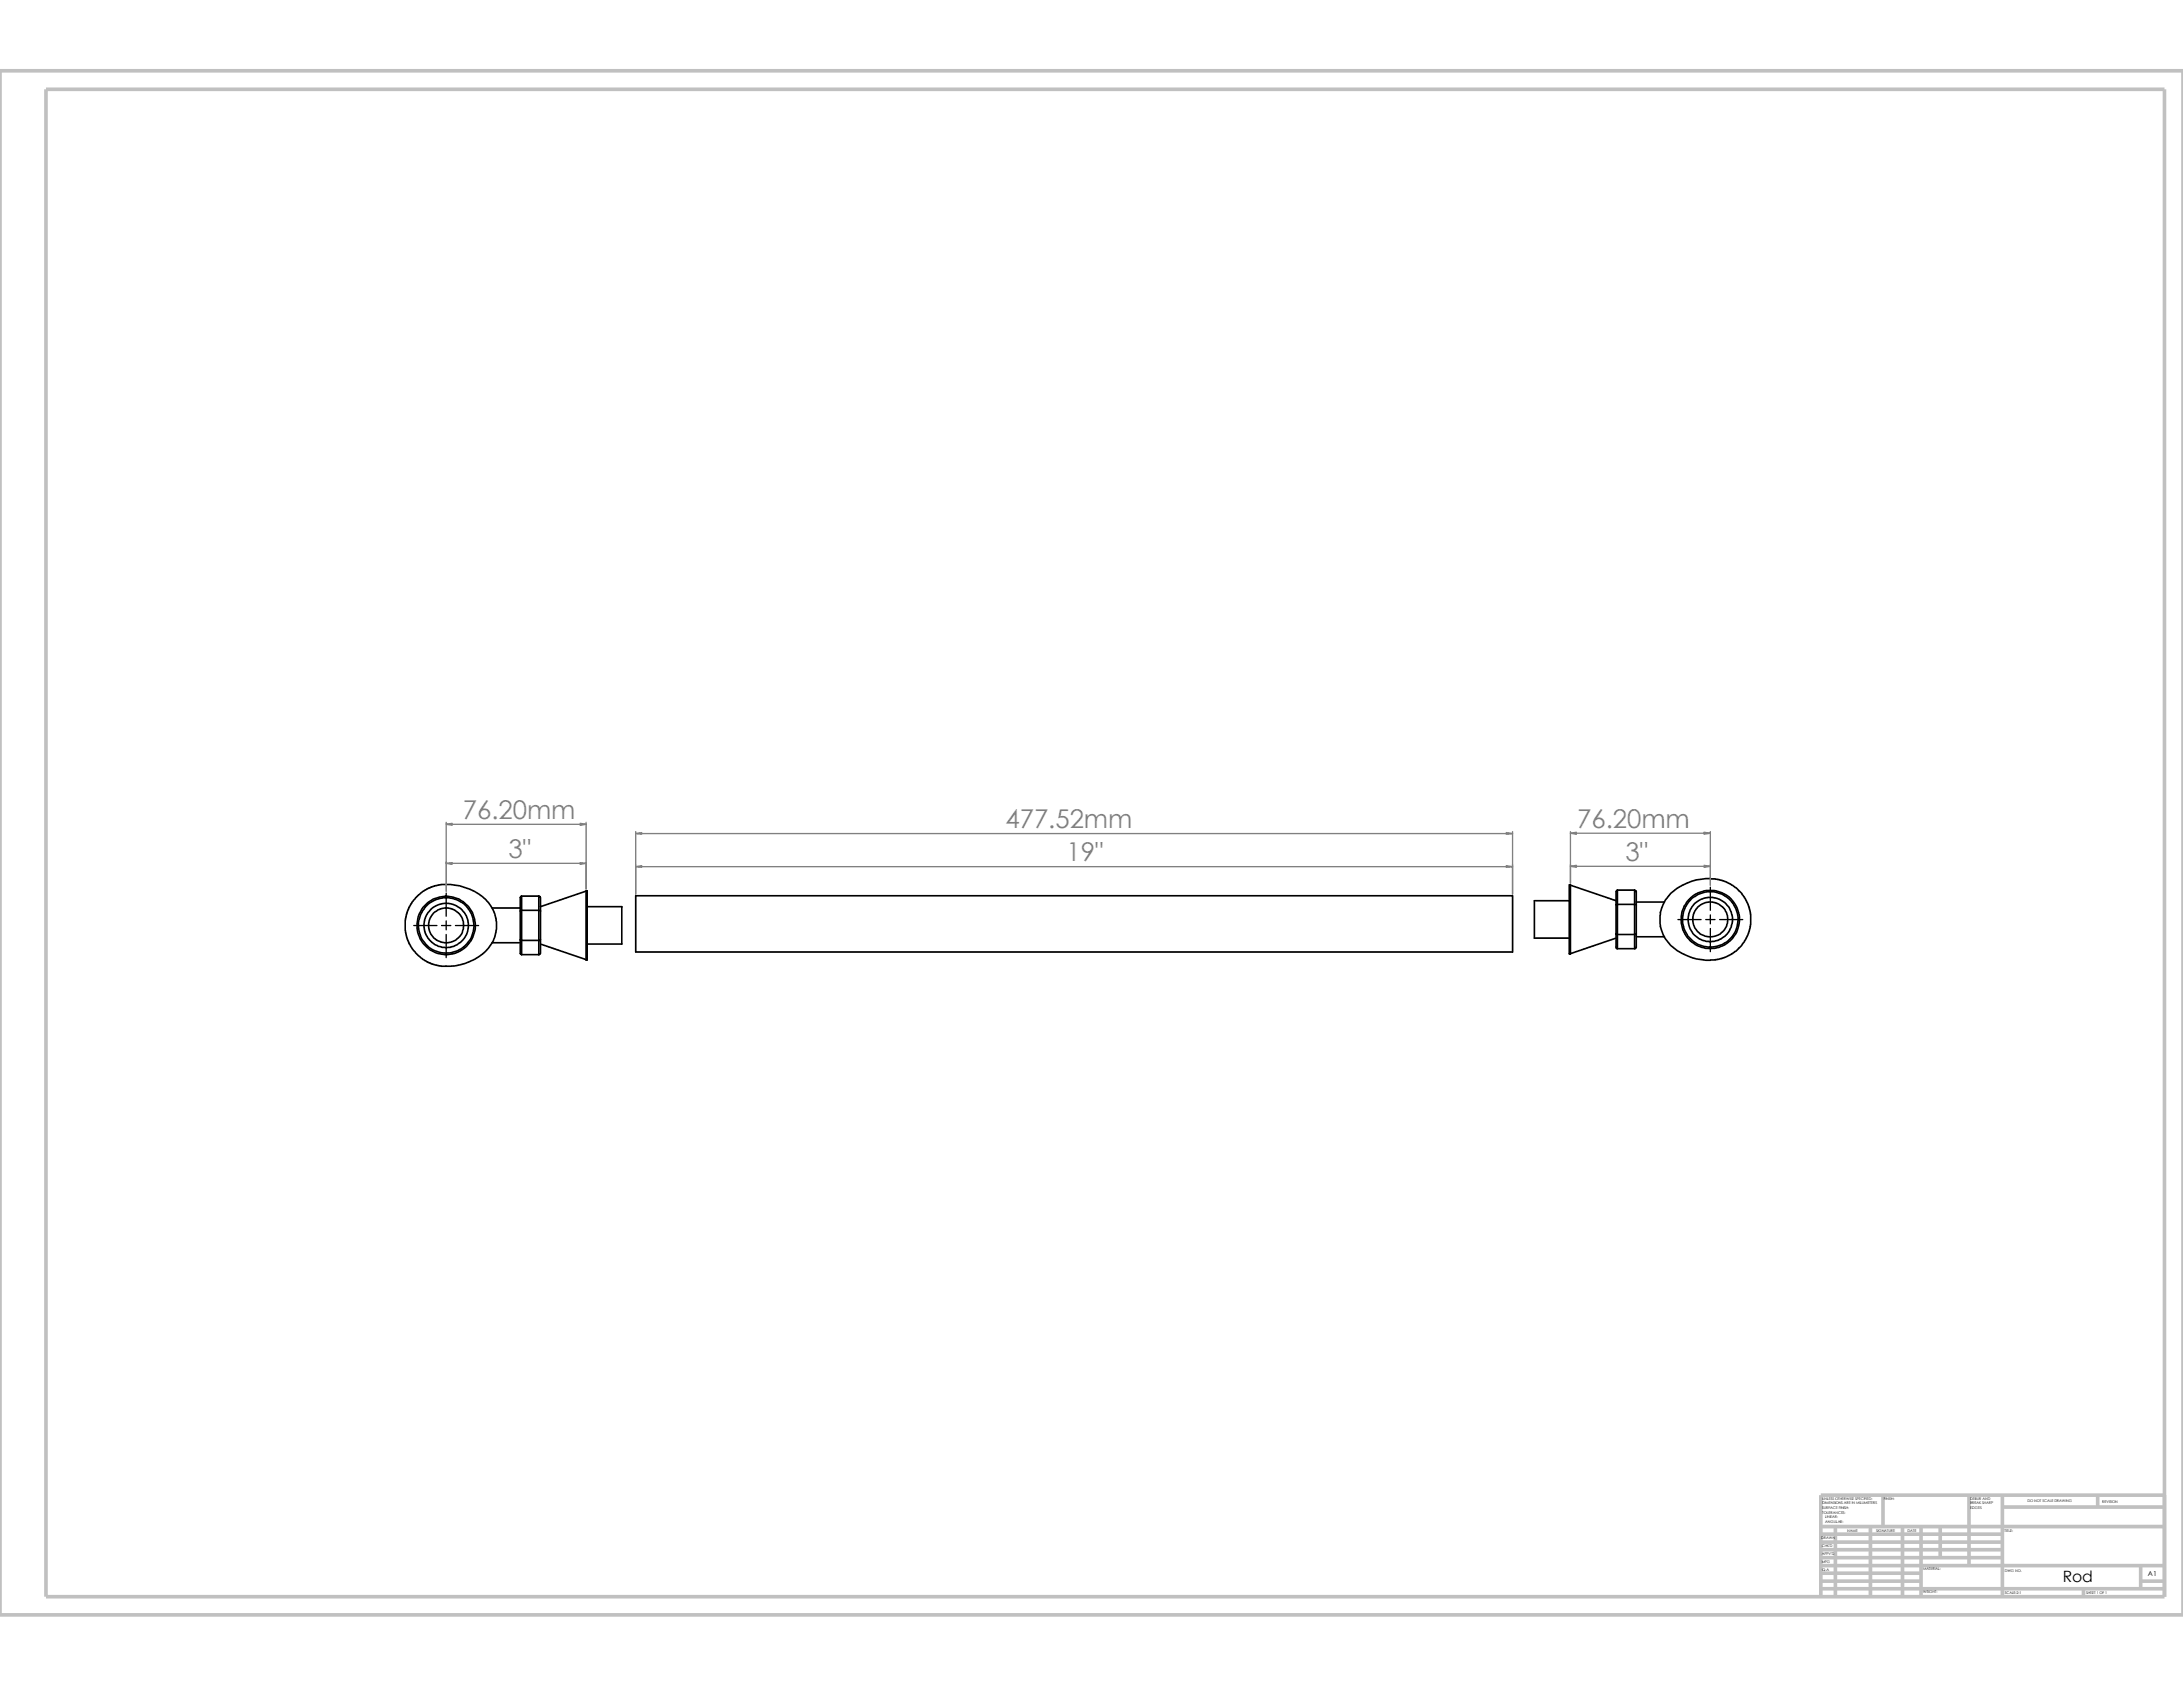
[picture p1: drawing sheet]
<svg xmlns="http://www.w3.org/2000/svg" width="279mm" height="216mm" viewBox="0 0 279 216" stroke-linecap="round" stroke-linejoin="round" font-family="sans-serif">
<defs><g id="words">
<g font-size="3.3" fill="#808080">
<text x="59.2" y="104.8">76.20mm</text>
<text x="128.7" y="106">477.52mm</text>
<text x="201.8" y="106">76.20mm</text>
<text x="65.1" y="109.8">3&quot;</text>
<text x="136.5" y="110.2">19&quot;</text>
<text x="208" y="110.2">3&quot;</text>
</g>
<text font-size="2" x="264" y="202.4">Rod</text>
<text font-size=".9" x="274.9" y="201.7">A1</text>
<g font-size=".5">
<text x="233.2" y="191.9">UNLESS OTHERWISE SPECIFIED:</text>
<text x="241.1" y="191.9">FINISH:</text>
<text x="252.2" y="191.9">DEBUR AND</text>
<text x="233.1" y="197">DRAWN</text>
<text x="233.2" y="198">CHK'D</text>
<text x="233.2" y="192.5">DIMENSIONS ARE IN MILLIMETERS</text>
<text x="233.2" y="193.1">SURFACE FINISH:</text>
<text x="233.2" y="193.7">TOLERANCES:</text>
<text x="233.6" y="194.9">ANGULAR:</text>
<text x="233.6" y="194.3">LINEAR:</text>
<text x="236.4" y="196">NAME</text>
<text x="240.1" y="196">SIGNATURE</text>
<text x="244.1" y="196">DATE</text>
<text x="252.2" y="193.1">EDGES</text>
<text x="252.2" y="192.5">BREAK SHARP</text>
<text x="256.5" y="196.1">TITLE:</text>
<text x="259.5" y="192.3">DO NOT SCALE DRAWING</text>
<text x="269.1" y="192.3">REVISION</text>
<text x="233.2" y="199">APPV'D</text>
<text x="233.2" y="200">MFG</text>
<text x="233.2" y="201">Q.A</text>
<text x="246.1" y="203.9">WEIGHT:</text>
<text x="246.1" y="200.9">MATERIAL:</text>
<text x="256.6" y="204">SCALE:2:1</text>
<text x="256.6" y="201.1">DWG NO.</text>
<text x="267" y="204">SHEET 1 OF 1</text>
</g>
</g></defs>
<g fill="none" stroke="#c0c0c0" stroke-width=".47">
<path d="M0 9.1h279.4v197.6h-279.4zM5.9 11.4h271.1v192.9h-271.1zM233 195.4h44M233 199.3h23.3M233 198.3h23.3M233 197.4h23.3M233 196.3h23.3M234.9 195.4v8.9M239.4 195.4v8.9M241 191.3v4.1M243.5 195.4v8.9M245.9 195.4v8.9"/>
<path d="M248.3 195.4v3.9M252 191.3v9.1M256.3 191.3v13M256.3 192.9h20.7M268.5 191.3v1.6M277 191.3h-44v13M233 203.3h44M233 202.4h12.9M233 201.3h12.9M233 200.4h44M266.7 203.3v1M274 202.4h3"/>
<path d="M274 200.4v2.9"/>
</g>
<g fill="none" stroke="#000" stroke-width=".21">
<path d="M53.2 114.9l.9-.8 .7-.4 .8-.3 1-.2a7.3 7.3 0 0 1 5.9 2.3 4.7 4.7 0 0 1-1.8 7.3 8.9 8.9 0 0 1-4.1 .9l-1.5-.4-1-.5-1.2-1.2-.7-1.2-.3-1.3v-1.6l.4-1.3 .4-.8zM63 116.2h3.6M66.6 116.6l.1-.1h2.3l.2 .1M66.8 114.7l-.2 .2v7.1l.2 .2M66.8 114.7v7.5M66.8 114.7h2.2M69 114.7v7.5M69 114.7l.2 .2v7.1l-.2 .2M75 114h.1v8.9h-.1zM75 114l-5.8 2M75.1 116h4.5v4.8h-4.5M81.4 114.6h112.2v7.2h-112.2z"/>
<path d="M200.9 115.3h-4.5v4.8h4.5M200.9 113.2h.1v8.9h-.1zM201 113.3l5.8 2M206.8 119.5l.1 .1h2.5v-.1M206.8 115.8l.2-.1h2.3l.1 .1M207 113.9l-.2 .2v7.2l.2 .1M207 113.9v7.5M207 113.9h2.2M209.2 113.9v7.5M209.2 113.9l.2 .2v7.1l-.2 .2M209.4 119.9h3.6M209.4 115.4h3.6"/>
<path d="M218.9 112.4a7 7 0 0 0-5.8 2.8 4.7 4.7 0 0 0 2.2 6.8 6.2 6.2 0 0 0 3.9 .9l1.1-.2 1.1-.5 .8-.5 .7-.7 .5-.8 .5-1.1 .2-.8v-1.3l-.2-.9-.5-1-.5-.8-.7-.7-.8-.5-.8-.4-1.1-.2h-.6M63 120.6h3.6M66.6 120.3v.1h2.4l.2-.1M66.8 122.2h2.2M69.2 120.8l5.8 2M206.8 120.1l-5.8 1.9M207 121.4h2.2"/>
<circle cx="57.1" cy="118.4" r="2.24"/>
<circle cx="57.1" cy="118.4" r="3.7"/>
<circle cx="57.1" cy="118.4" r="2.83"/>
<circle cx="57.1" cy="118.5" r="3.6"/>
<circle cx="218.9" cy="117.7" r="3.7"/>
<circle cx="218.9" cy="117.7" r="3.5"/>
<circle cx="218.9" cy="117.7" r="2.22"/>
<circle cx="218.9" cy="117.7" r="2.84"/>
</g>
<path d="M53 118.4h2.9M56.5 118.4h1.2M57.1 114.3v3M57.1 117.9v1.1M57.1 119.6v3M58.3 118.4h3M214.8 117.7h2.9M218.3 117.7h1.2M218.9 113.5v3M218.9 117.1v1.1M218.9 118.8v3M220.1 117.7h3" fill="none" stroke="#000" stroke-width=".17"/>
<path d="M57.1 110.5h17.9M57.1 105.2v8.8M57.1 105.5h17.9M75 105.2v8.6M81.4 106.4v8M81.4 110.9h112.2M81.4 106.7h112.2M193.6 106.4v8M201 110.9h17.9M201 106.4v6.6M201 106.6h17.9M218.9 106.4v6.9" fill="none" stroke="#808080" stroke-width=".17"/>
<g fill="#808080" stroke="#808080" stroke-width=".17">
<path d="M201 110.9l.8-.2v.3z"/>
<path d="M218.1 110.7l.8 .2-.8 .1z"/>
<path d="M201 106.6l.8-.1v.3z"/>
<path d="M218.1 106.5l.8 .1-.8 .2z"/>
<path d="M74.3 110.4l.7 .1-.7 .1z"/>
<path d="M57.1 110.5l.8-.1v.2z"/>
<path d="M74.3 105.4l.7 .1-.7 .1z"/>
<path d="M57.1 105.5l.8-.1v.2z"/>
<path d="M81.4 110.9l.7-.1v.2z"/>
<path d="M192.8 110.8l.8 .1-.8 .1z"/>
<path d="M81.4 106.7l.7-.1v.2z"/>
<path d="M192.8 106.6l.8 .1-.8 .1z"/>
</g>
<use href="#words"/>
</svg>
